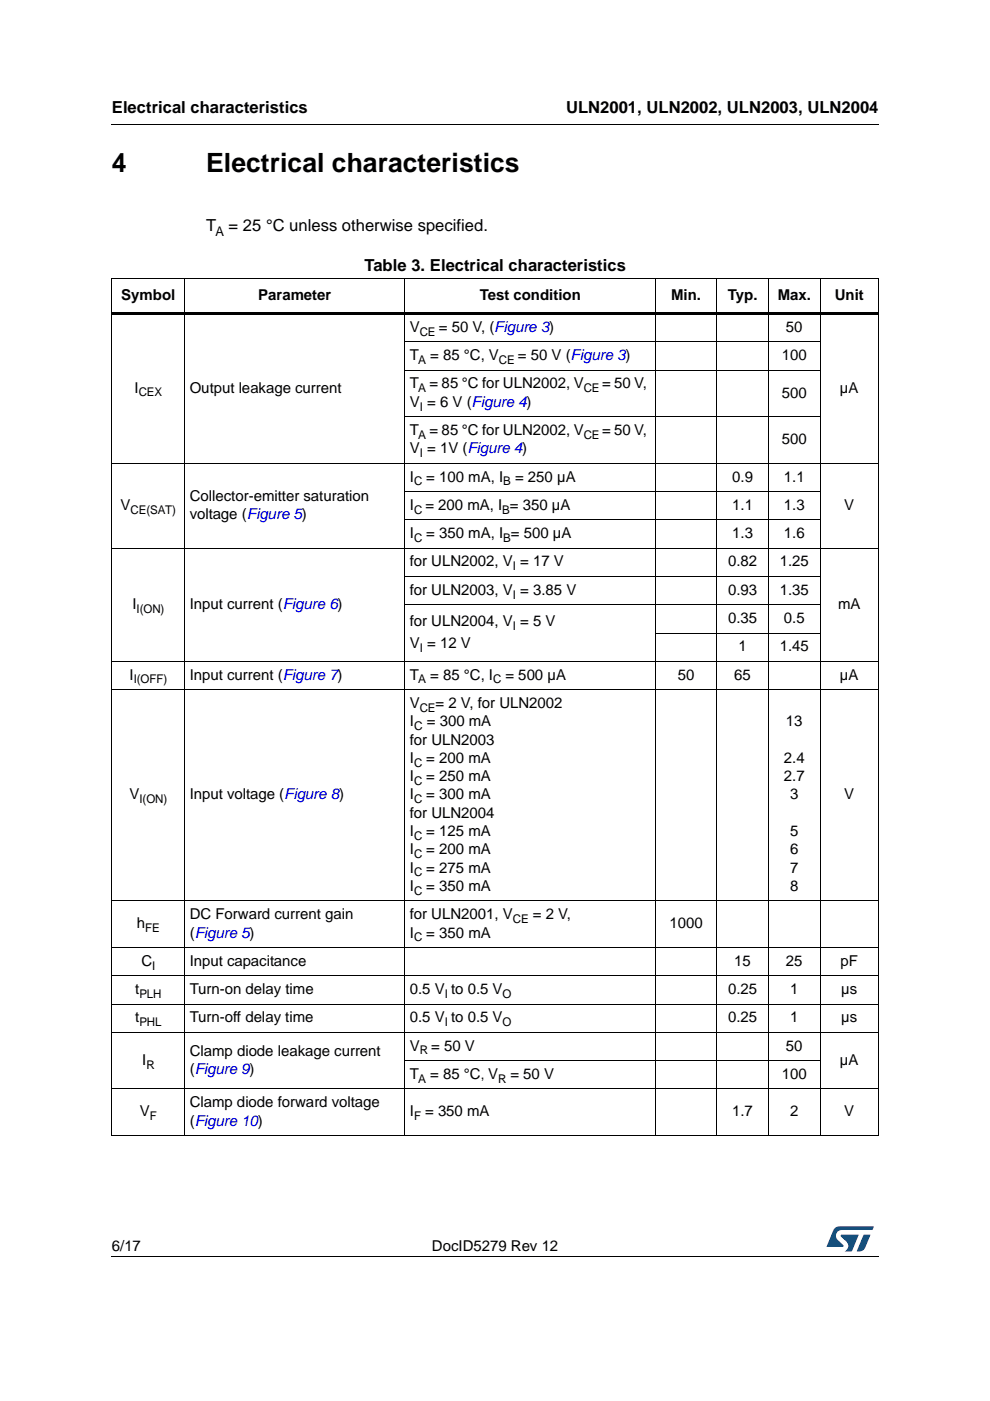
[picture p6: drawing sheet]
<svg xmlns="http://www.w3.org/2000/svg" width="210mm" height="297mm" viewBox="0 0 210 297" stroke-linecap="round" stroke-linejoin="round" font-family="sans-serif">
<defs><g id="words">
<g font-size="5.6">
<text x="23.7" y="36.4">4</text>
<text x="43.7" y="36.4">Electrical characteristics</text>
</g>
<g font-size="3.5">
<text x="23.7" y="23.9">Electrical characteristics</text>
<text x="120" y="23.9">ULN2001, ULN2002, ULN2003, ULN2004</text>
<text x="43.7" y="49.1">T</text>
<text x="48.5" y="49.1">= 25 °C unless otherwise specified.</text>
<text x="77.3" y="57.6">Table 3. Electrical characteristics</text>
</g>
<g font-size="3.2">
<text x="25.7" y="63.6">Symbol</text>
<text x="54.8" y="63.6">Parameter</text>
<text x="101.7" y="63.6">Test condition</text>
<text x="142.3" y="63.6">Min.</text>
<text x="154.3" y="63.6">Typ.</text>
<text x="164.9" y="63.6">Max.</text>
<text x="177" y="63.6">Unit</text>
<text x="86.9" y="70.4">V</text>
<text x="93" y="70.4">= 50 V, (Figure 3)</text>
<text x="166.6" y="70.4">50</text>
<text x="86.9" y="76.3">T</text>
<text x="91.2" y="76.3">= 85 °C, V</text>
<text x="109.8" y="76.3">= 50 V (Figure 3)</text>
<text x="165.8" y="76.3">100</text>
<text x="28.5" y="83.2">I</text>
<text x="40.2" y="83.2">Output leakage current</text>
<text x="86.9" y="82.4">T</text>
<text x="91.1" y="82.4">= 85 °C for ULN2002, V</text>
<text x="127.7" y="82.4">= 50 V,</text>
<text x="178.1" y="83.2">µA</text>
<text x="86.9" y="86.2">V = 6 V (Figure 4)</text>
<text x="165.8" y="84.3">500</text>
<text x="86.9" y="92.2">T</text>
<text x="91.1" y="92.2">= 85 °C for ULN2002, V</text>
<text x="127.7" y="92.2">= 50 V,</text>
<text x="165.8" y="94.2">500</text>
<text x="86.9" y="96.1">V = 1V (Figure 4)</text>
<text x="40.2" y="106.2">Collector-emitter saturation</text>
<text x="86.9" y="102.1">I</text>
<text x="90.4" y="102.1">= 100 mA, I</text>
<text x="109.2" y="102.1">= 250 µA</text>
<text x="155.3" y="102.1">0.9</text>
<text x="166.2" y="102.1">1.1</text>
<text x="25.6" y="108.1">V</text>
<text x="40.2" y="110">voltage (Figure 5)</text>
<text x="86.9" y="108.1">I</text>
<text x="90.2" y="108.1">= 200 mA, I = 350 µA</text>
<text x="155.3" y="108.1">1.1</text>
<text x="166.2" y="108.1">1.3</text>
<text x="179" y="108.1">V</text>
<text x="86.9" y="114.1">I</text>
<text x="90.4" y="114.1">= 350 mA, I = 500 µA</text>
<text x="155.3" y="114.1">1.3</text>
<text x="166.2" y="114.1">1.6</text>
<text x="86.9" y="120.1">for ULN2002, V = 17 V</text>
<text x="154.4" y="120.1">0.82</text>
<text x="165.3" y="120.1">1.25</text>
<text x="28.1" y="129.1">I</text>
<text x="40.2" y="129.1">Input current (Figure 6)</text>
<text x="86.9" y="126.1">for ULN2003, V = 3.85 V</text>
<text x="154.4" y="126.1">0.93</text>
<text x="165.3" y="126.1">1.35</text>
<text x="177.7" y="129.1">mA</text>
<text x="86.9" y="132.8">for ULN2004, V = 5 V</text>
<text x="86.9" y="137.4">V = 12 V</text>
<text x="154.4" y="132.1">0.35</text>
<text x="166.2" y="132.1">0.5</text>
<text x="156.6" y="138.1">1</text>
<text x="165.3" y="138.1">1.45</text>
<text x="27.5" y="144.1">I</text>
<text x="40.2" y="144.1">Input current (Figure 7)</text>
<text x="86.9" y="144.1">T</text>
<text x="91.2" y="144.1">= 85 °C, I</text>
<text x="107.2" y="144.1">= 500 µA</text>
<text x="143.7" y="144.1">50</text>
<text x="155.7" y="144.1">65</text>
<text x="178.1" y="144.1">µA</text>
<text x="86.9" y="150.1">V</text>
<text x="86.9" y="154">I</text>
<text x="90.5" y="154">= 300 mA</text>
<text x="92.4" y="150.1">= 2 V, for ULN2002</text>
<text x="166.6" y="154">13</text>
<text x="86.9" y="157.9">for ULN2003</text>
<text x="86.9" y="161.7">I</text>
<text x="90.4" y="161.7">= 200 mA</text>
<text x="166.2" y="161.7">2.4</text>
<text x="86.9" y="165.6">I</text>
<text x="90.4" y="165.6">= 250 mA</text>
<text x="166.2" y="165.6">2.7</text>
<text x="27.5" y="169.5">V</text>
<text x="40.2" y="169.5">Input voltage (Figure 8)</text>
<text x="86.9" y="169.5">I</text>
<text x="86.9" y="173.4">for ULN2004</text>
<text x="90.4" y="169.5">= 300 mA</text>
<text x="167.5" y="169.5">3</text>
<text x="179" y="169.5">V</text>
<text x="86.9" y="177.2">I</text>
<text x="90.4" y="177.2">= 125 mA</text>
<text x="167.5" y="177.2">5</text>
<text x="86.9" y="181.1">I</text>
<text x="86.9" y="185">I</text>
<text x="90.4" y="181.1">= 200 mA</text>
<text x="90.4" y="185">= 275 mA</text>
<text x="167.5" y="181.1">6</text>
<text x="167.5" y="185">7</text>
<text x="86.9" y="188.9">I</text>
<text x="90.4" y="188.9">= 350 mA</text>
<text x="167.5" y="188.9">8</text>
<text x="29" y="196.8">h</text>
<text x="40.2" y="194.9">DC Forward current gain</text>
<text x="86.9" y="194.9">for ULN2001, V</text>
<text x="113" y="194.9">= 2 V,</text>
<text x="141.9" y="196.8">1000</text>
<text x="40.2" y="198.8">(Figure 5)</text>
<text x="86.9" y="198.8">I</text>
<text x="90.4" y="198.8">= 350 mA</text>
<text x="30" y="204.8">C</text>
<text x="40.2" y="204.8">Input capacitance</text>
<text x="155.7" y="204.8">15</text>
<text x="166.6" y="204.8">25</text>
<text x="178.2" y="204.8">pF</text>
<text x="28.7" y="210.8">t</text>
<text x="40.2" y="210.8">Turn-on delay time</text>
<text x="86.9" y="210.8">0.5 V to 0.5 V</text>
<text x="154.4" y="210.8">0.25</text>
<text x="167.5" y="210.8">1</text>
<text x="178.4" y="210.8">µs</text>
<text x="28.7" y="216.8">t</text>
<text x="40.2" y="216.8">Turn-off delay time</text>
<text x="86.9" y="216.8">0.5 V to 0.5 V</text>
<text x="154.4" y="216.8">0.25</text>
<text x="167.5" y="216.8">1</text>
<text x="178.4" y="216.8">µs</text>
<text x="30.1" y="225.8">I</text>
<text x="40.2" y="223.8">Clamp diode leakage current</text>
<text x="40.2" y="227.7">(Figure 9)</text>
<text x="86.9" y="222.8">V</text>
<text x="91.4" y="222.8">= 50 V</text>
<text x="166.6" y="222.8">50</text>
<text x="178.1" y="225.8">µA</text>
<text x="86.9" y="228.8">T</text>
<text x="91.2" y="228.8">= 85 °C</text>
<text x="108.2" y="228.8">= 50 V</text>
<text x="165.8" y="228.8">100</text>
<text x="29.7" y="236.7">V</text>
<text x="40.2" y="234.8">Clamp diode forward voltage</text>
<text x="40.2" y="238.6">(Figure 10)</text>
<text x="86.9" y="236.7">I</text>
<text x="90.1" y="236.7">= 350 mA</text>
<text x="155.2" y="236.7">1.7</text>
<text x="167.5" y="236.7">2</text>
<text x="179" y="236.7">V</text>
<text x="23.7" y="265.1">6/17</text>
<text x="91.6" y="265.1">DocID5279 Rev 12</text>
</g>
<g font-size="2.8">
<text x="45.7" y="50">A</text>
<text x="101.9" y="228.8">, V</text>
</g>
<g font-size="2.5">
<text x="89" y="71.2">CE</text>
<text x="88.6" y="77.2">A</text>
<text x="105.8" y="77.2">CE</text>
<text x="88.6" y="83.1">A</text>
<text x="123.8" y="83.1">CE</text>
<text x="29.4" y="84">CEX</text>
<text x="89" y="87">I</text>
<text x="88.6" y="93">A</text>
<text x="123.8" y="93">CE</text>
<text x="89" y="96.9">I</text>
<text x="87.8" y="102.9">C</text>
<text x="106.7" y="102.9">B</text>
<text x="27.7" y="108.9">CE(SAT)</text>
<text x="87.8" y="108.9">C</text>
<text x="106.5" y="108.9">B</text>
<text x="87.8" y="114.9">C</text>
<text x="106.7" y="114.9">B</text>
<text x="108.8" y="120.9">I</text>
<text x="29" y="129.9">I(ON)</text>
<text x="108.8" y="126.9">I</text>
<text x="108.8" y="133.6">I</text>
<text x="89" y="138.2">I</text>
<text x="28.3" y="144.9">I(OFF)</text>
<text x="88.6" y="144.9">A</text>
<text x="104.6" y="144.9">C</text>
<text x="87.8" y="154.8">C</text>
<text x="89" y="150.9">CE</text>
<text x="87.8" y="162.5">C</text>
<text x="87.8" y="166.4">C</text>
<text x="29.6" y="170.3">I(ON)</text>
<text x="87.8" y="170.3">C</text>
<text x="87.8" y="178.1">C</text>
<text x="87.8" y="181.9">C</text>
<text x="87.8" y="185.8">C</text>
<text x="87.8" y="189.7">C</text>
<text x="30.8" y="197.6">FE</text>
<text x="108.8" y="195.7">CE</text>
<text x="87.8" y="199.6">C</text>
<text x="32.3" y="205.6">I</text>
<text x="29.5" y="211.6">PLH</text>
<text x="94.3" y="211.6">I</text>
<text x="106.6" y="211.6">O</text>
<text x="29.5" y="217.6">PHL</text>
<text x="94.3" y="217.6">I</text>
<text x="106.6" y="217.6">O</text>
<text x="31" y="226.6">R</text>
<text x="89" y="223.6">R</text>
<text x="88.6" y="229.6">A</text>
<text x="105.6" y="229.6">R</text>
<text x="31.8" y="237.5">F</text>
<text x="87.8" y="237.5">F</text>
</g>
</g></defs>
<path d="M23.6 26.2l.1 .2zM23.6 266.3l.1 .1z" fill="#000"/>
<path d="M23.7 26.3h162.6M23.7 266.3h162.6" fill="none" stroke="#000" stroke-width=".21"/>
<path d="M175.3 260h10v5.3h-10z" fill="#fff"/>
<g fill="#005189">
<path d="M176.9 260.5l1-.5 7.4 .1-.4 .7h-6.4a1.31 1.31 0 0 0-1.2 1.1 1.31 1.31 0 0 0 .8 1.4l.7 .7v.3l-3.5 .1z"/>
<path d="M183.1 261.8h1.4l-.6 1.6a2.16 2.16 0 0 1-1.3 1.9l-.9-.1z"/>
<path d="M178.3 261.8l3.7 .1-1.3 3.3-1.6 .1a1.43 1.43 0 0 0 .6-1.7l-1.4-1.4z"/>
</g>
<g fill="none" stroke="#000" stroke-width=".21">
<path d="M23.6 59.1h162.7M23.7 59.2v7M39.2 59v181.9M85.8 59v181.9M139 59v181.9M152 59v181.9M162.9 59v181.9M173.9 59v181.9M186.2 59.2v7M23.7 66.7v174M85.7 72.5h88.3M85.7 78.5h88.3"/>
<path d="M186.2 66.7v174M23.6 98.2h162.7M85.7 88.3h88.3M23.6 116.2h162.7M85.7 104.2h88.3M85.7 110.2h88.3M85.7 122.2h88.3M85.7 128.2h88.3M138.9 134.2h35.1M23.6 140.2h162.7M23.6 146.2h162.7M23.6 191h162.7"/>
<path d="M23.6 200.9h162.7M23.6 206.9h162.7M23.6 212.9h162.7M23.6 218.9h162.7M23.6 230.9h162.7M85.7 224.9h88.3M23.6 240.7h162.7"/>
</g>
<path d="M23.6 66.2h162.7v.6h-162.7z" fill="#000"/>
<use href="#words"/>
</svg>
